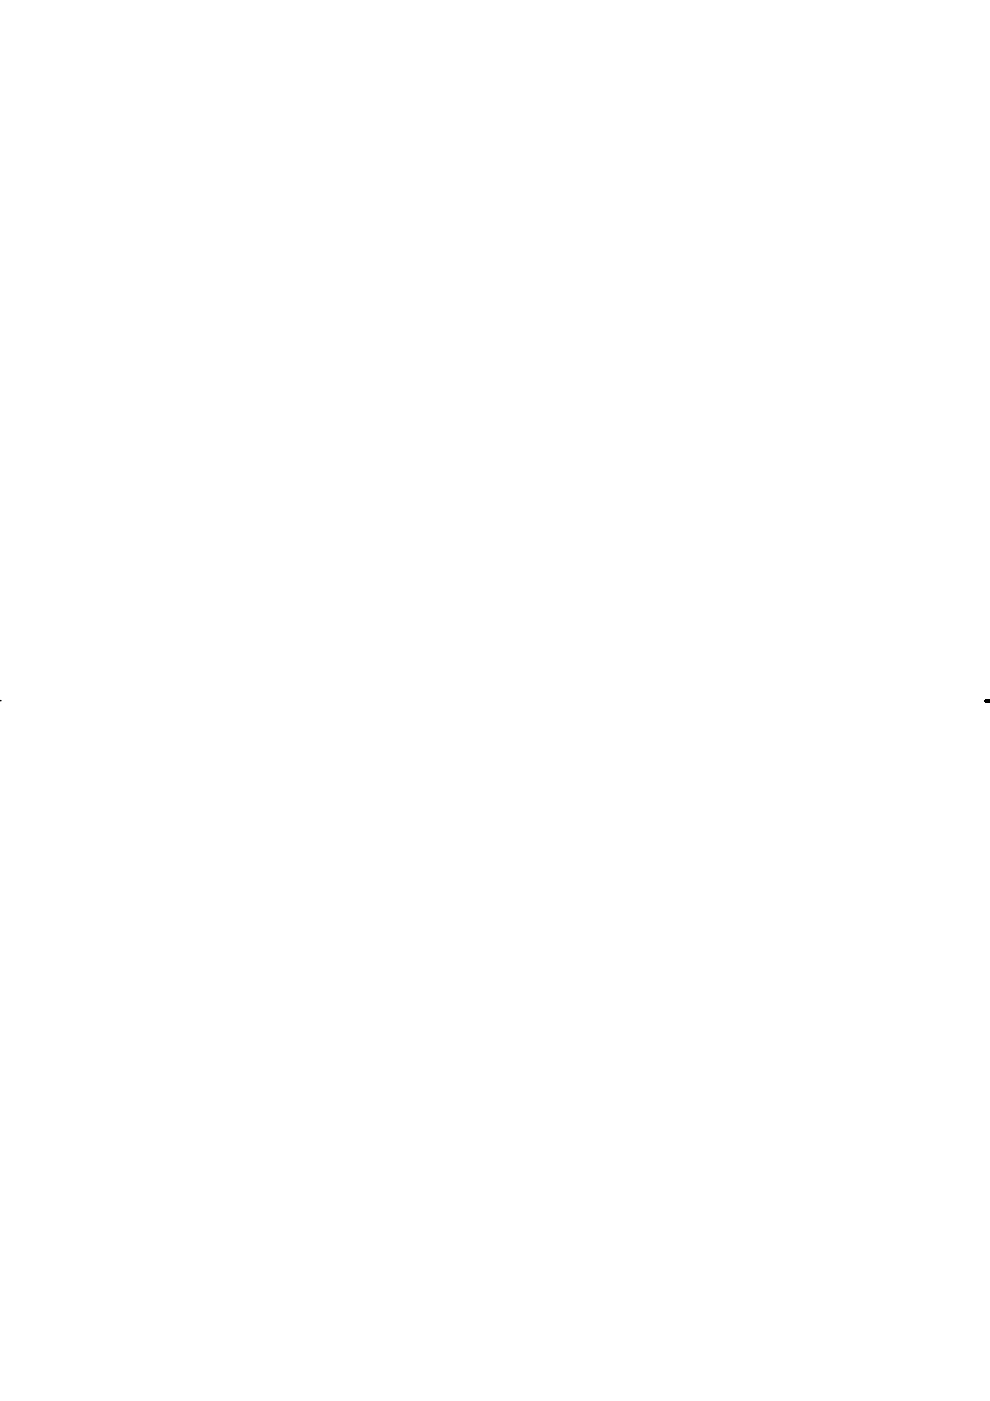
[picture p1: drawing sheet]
<svg xmlns="http://www.w3.org/2000/svg" width="210mm" height="297mm" viewBox="0 0 210 297" stroke-linecap="round" stroke-linejoin="round" font-family="sans-serif">
<g fill="none" stroke="#000" stroke-width=".21">
<path d="M208.9 148.7h.1M209 148.6h.1M209 148.5h.1M209.1 148.6h.1M209.1 148.5h.1M209.1 148.7h.1M209.1 148.6l.1 .1M209.1 148.4h.1M209.1 148.4h.1zM209.1 148.6v.1M209.2 148.4h.1M209.2 148.6h.1"/>
<path d="M209.2 148.7h.1M209.2 148.6v.2M209.2 148.8h.1M209.3 148.6h.1M209.3 148.7h.1M209.3 148.7h-.2M209.3 148.5h.1M209.3 148.4h.1M209.3 148.5l.6-.1-.1 .1M209.3 148.5h.5M209.3 148.8h.1M209.3 148.6l.1 .1"/>
<path d="M209.3 148.7v.1M209.4 148.6h.1M209.4 148.5h.1M209.4 148.4h.1M209.4 148.7h.1M209.4 148.8h.1M209.4 148.4l-.1 .3M209.4 148.7h-.1M209.4 148.4v.4l.2-.1v-.3M209.5 148.5h.1M209.5 148.4h.1M209.5 148.7h.1"/>
<path d="M209.5 148.8h.1M209.5 148.6h.1M209.5 148.4v.4M209.5 148.4v.2M209.6 148.6h.1M209.6 148.5h.1M209.6 148.4h.1M209.6 148.7h.1M209.6 148.8h.1M209.6 148.6l.2 .1M209.6 148.4v.4M209.7 148.6h.1"/>
<path d="M209.7 148.7h.1M209.7 148.5h.1M209.7 148.4h.1M209.7 148.4v.4l.1-.4h-.5v.4M209.7 148.6h.2M209.7 148.8h.1M209.8 148.8h.1M209.8 148.7h.1M209.8 148.5h.1M209.8 148.4h.1M209.8 148.6h.1M209.8 148.4v.1"/>
<path d="M209.8 148.6v.1M209.9 148.6h.1M209.9 148.7h.1M209.9 148.5h.1M209.9 148.4h.1M209.9 148.4v.1"/>
<circle cx="209" cy="148.6" r="0"/>
<circle cx="209.2" cy="148.4" r="0"/>
<circle cx="209.3" cy="148.6" r="0"/>
<circle cx="209.3" cy="148.5" r="0"/>
<circle cx="209.3" cy="148.4" r="0"/>
<circle cx="209.4" cy="148.6" r="0"/>
<circle cx="209.4" cy="148.5" r="0"/>
<circle cx="209.4" cy="148.4" r="0"/>
<circle cx="209.5" cy="148.6" r="0"/>
<circle cx="209.6" cy="148.5" r="0"/>
<circle cx="209.6" cy="148.4" r="0"/>
<circle cx="209.6" cy="148.6" r="0"/>
<circle cx="209.7" cy="148.5" r="0"/>
<circle cx="209.7" cy="148.4" r="0"/>
<circle cx="209.7" cy="148.6" r="0"/>
<circle cx="209.8" cy="148.6" r="0"/>
<circle cx="209.8" cy="148.7" r="0"/>
<circle cx="209.9" cy="148.7" r="0"/>
<circle cx="209.9" cy="148.6" r="0"/>
</g>
<path d="M209 148.6h.1M209.1 148.6h.1M209.3 148.6h.1M209.4 148.6h.1M209.5 148.6h.1M209.6 148.6h.1M209.7 148.6h.1M209.8 148.6v.1" fill="none" stroke="#000" stroke-width=".36"/>
<g fill="#000">
<circle cx="209" cy="148.6" r=".18"/>
<circle cx="209.1" cy="148.6" r=".18"/>
<circle cx="209.1" cy="148.7" r=".25"/>
<circle cx="209.2" cy="148.7" r=".25"/>
<circle cx="209.2" cy="148.6" r=".18"/>
<circle cx="209.3" cy="148.6" r=".18"/>
<circle cx="209.3" cy="148.7" r=".25"/>
<circle cx="209.3" cy="148.8" r=".25"/>
<circle cx="209.4" cy="148.7" r=".25"/>
<circle cx="209.4" cy="148.6" r=".18"/>
<circle cx="209.4" cy="148.8" r=".25"/>
<circle cx="209.5" cy="148.7" r=".25"/>
<circle cx="209.5" cy="148.6" r=".18"/>
<circle cx="209.5" cy="148.8" r=".25"/>
<circle cx="209.6" cy="148.6" r=".18"/>
<circle cx="209.6" cy="148.7" r=".25"/>
<circle cx="209.6" cy="148.8" r=".25"/>
<circle cx="209.7" cy="148.6" r=".18"/>
<circle cx="209.7" cy="148.7" r=".25"/>
<circle cx="209.8" cy="148.6" r=".18"/>
<circle cx="209.8" cy="148.7" r=".18"/>
<circle cx="209.8" cy="148.6" r=".25"/>
<circle cx="209.9" cy="148.6" r=".25"/>
<circle cx="209.9" cy="148.7" r=".18"/>
<circle cx="209.9" cy="148.6" r=".18"/>
</g>
<g fill="none" stroke="#000" stroke-width=".3">
<path d="M0 148.5h.1M209 148.6h.1M209.1 148.5h.1M209.1 148.6h.1M209.1 148.5v.1M209.3 148.5h.1M209.3 148.8h.1M209.3 148.4h.1M209.4 148.5h.1M209.4 148.4h.1M209.4 148.7h.1M209.5 148.5h.1"/>
<path d="M209.5 148.4h.1M209.6 148.5h.1M209.6 148.4h.1M209.7 148.5h.1M209.7 148.8h.1M209.7 148.4h.1M209.8 148.5h.1M209.8 148.4h.1"/>
</g>
<path d="M208.8 148.5l.1 .2zM209 148.6h.1M209 148.6h-.2M209.3 148.7h.1M209.4 148.7h.1M209.5 148.7h.1M209.6 148.7h.1M209.7 148.7h.1M209.8 148.5h.1M209.8 148.5h.2M209.9 148.5h.1M210 148.5h.1" fill="none" stroke="#000" stroke-width=".25"/>
<path d="M209.2 148.7h.1M209.3 148.7h.1M209.4 148.7h.1M209.5 148.7h.1M209.6 148.7h.1M209.7 148.7h.1" fill="none" stroke="#000" stroke-width=".51"/>
<path d="M209 148.6h.1" fill="none" stroke="#000" stroke-width=".21" stroke-dasharray=".8 .4"/>
<path d="M209 148.6h.1" fill="none" stroke="#000" stroke-width=".36" stroke-dasharray="1.4 .7"/>
<path d="M209 148.6h.1" fill="none" stroke="#000" stroke-width=".21" stroke-dasharray=".5 .3"/>
<path d="M209 148.6h.1" fill="none" stroke="#000" stroke-width=".3" stroke-dasharray="1.2 .6"/>
<path d="M209 148.6h.1" fill="none" stroke="#000" stroke-width=".25" stroke-dasharray="1 .5"/>
</svg>
